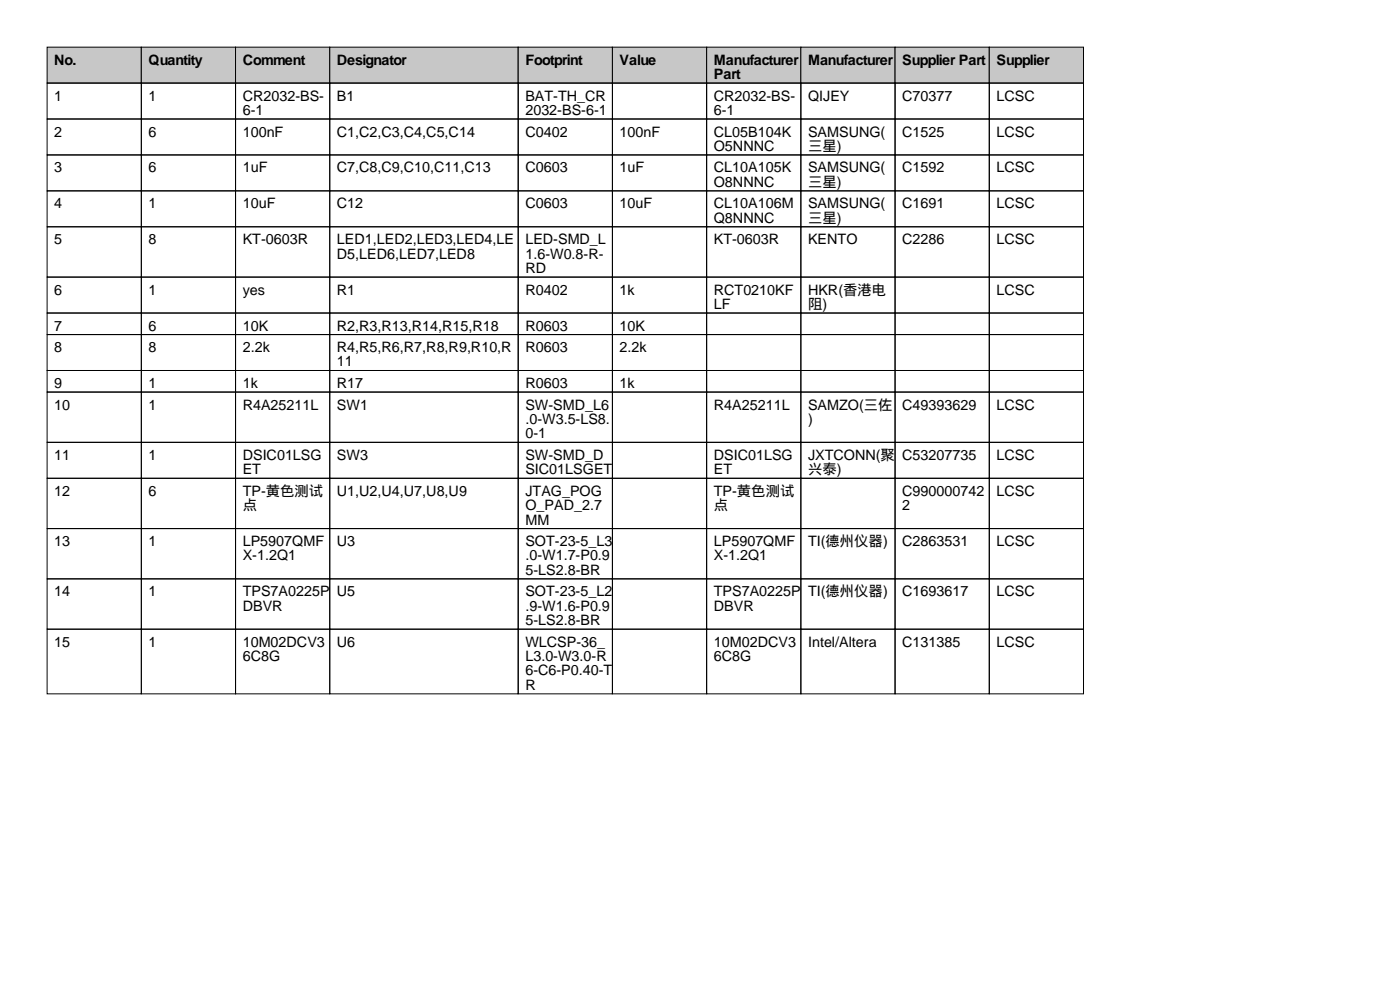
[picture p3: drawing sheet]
<svg xmlns="http://www.w3.org/2000/svg" width="297mm" height="210mm" viewBox="0 0 297 210" stroke-linecap="round" stroke-linejoin="round" font-family="sans-serif">
<defs><g id="words">
<g font-size="3">
<text x="11.5" y="13.7">No.</text>
<text x="31.5" y="13.7">Quantity</text>
<text x="51.5" y="13.7">Comment</text>
<text x="71.5" y="13.7">Designator</text>
<text x="111.5" y="13.7">Footprint</text>
<text x="131.5" y="13.7">Value</text>
<text x="151.5" y="13.7">Manufacturer</text>
<text x="151.5" y="16.8">Part</text>
<text x="171.5" y="13.7">Manufacturer</text>
<text x="191.5" y="13.7">Supplier Part</text>
<text x="211.5" y="13.7">Supplier</text>
<text x="11.5" y="21.3">1</text>
<text x="31.5" y="21.3">1</text>
<text x="51.5" y="21.3">CR2032-BS-</text>
<text x="71.5" y="21.3">B1</text>
<text x="111.5" y="21.3">BAT-TH_CR</text>
<text x="151.5" y="21.3">CR2032-BS-</text>
<text x="171.5" y="21.3">QIJEY</text>
<text x="191.5" y="21.3">C70377</text>
<text x="211.5" y="21.3">LCSC</text>
<text x="11.5" y="29">2</text>
<text x="31.5" y="29">6</text>
<text x="51.5" y="24.4">6-1</text>
<text x="51.5" y="29">100nF</text>
<text x="71.5" y="29">C1,C2,C3,C4,C5,C14</text>
<text x="111.5" y="24.4">2032-BS-6-1</text>
<text x="111.5" y="29">C0402</text>
<text x="131.5" y="29">100nF</text>
<text x="151.5" y="24.4">6-1</text>
<text x="151.5" y="29">CL05B104K</text>
<text x="171.5" y="29">SAMSUNG(</text>
<text x="191.5" y="29">C1525</text>
<text x="211.5" y="29">LCSC</text>
<text x="151.5" y="32">O5NNNC</text>
<text x="171.5" y="32">三星)</text>
<text x="11.5" y="36.6">3</text>
<text x="31.5" y="36.6">6</text>
<text x="51.5" y="36.6">1uF</text>
<text x="71.5" y="36.6">C7,C8,C9,C10,C11,C13</text>
<text x="111.5" y="36.6">C0603</text>
<text x="131.5" y="36.6">1uF</text>
<text x="151.5" y="36.6">CL10A105K</text>
<text x="151.5" y="39.6">O8NNNC</text>
<text x="171.5" y="36.6">SAMSUNG(</text>
<text x="171.5" y="39.6">三星)</text>
<text x="191.5" y="36.6">C1592</text>
<text x="211.5" y="36.6">LCSC</text>
<text x="11.5" y="44.2">4</text>
<text x="31.5" y="44.2">1</text>
<text x="51.5" y="44.2">10uF</text>
<text x="71.5" y="44.2">C12</text>
<text x="111.5" y="44.2">C0603</text>
<text x="131.5" y="44.2">10uF</text>
<text x="151.5" y="44.2">CL10A106M</text>
<text x="151.5" y="47.2">Q8NNNC</text>
<text x="171.5" y="44.2">SAMSUNG(</text>
<text x="171.5" y="47.2">三星)</text>
<text x="191.5" y="44.2">C1691</text>
<text x="211.5" y="44.2">LCSC</text>
<text x="11.5" y="51.8">5</text>
<text x="31.5" y="51.8">8</text>
<text x="51.5" y="51.8">KT-0603R</text>
<text x="71.5" y="51.8">LED1,LED2,LED3,LED4,LE</text>
<text x="111.5" y="51.8">LED-SMD_L</text>
<text x="151.5" y="51.8">KT-0603R</text>
<text x="171.5" y="51.8">KENTO</text>
<text x="191.5" y="51.8">C2286</text>
<text x="211.5" y="51.8">LCSC</text>
<text x="71.5" y="54.9">D5,LED6,LED7,LED8</text>
<text x="111.5" y="54.9">1.6-W0.8-R-</text>
<text x="111.5" y="57.9">RD</text>
<text x="11.5" y="62.5">6</text>
<text x="31.5" y="62.5">1</text>
<text x="51.5" y="62.5">yes</text>
<text x="71.5" y="62.5">R1</text>
<text x="111.5" y="62.5">R0402</text>
<text x="131.5" y="62.5">1k</text>
<text x="151.5" y="62.5">RCT0210KF</text>
<text x="151.5" y="65.5">LF</text>
<text x="171.5" y="62.5">HKR(香港电</text>
<text x="171.5" y="65.5">阻)</text>
<text x="211.5" y="62.5">LCSC</text>
<text x="11.5" y="70.1">7</text>
<text x="31.5" y="70.1">6</text>
<text x="51.5" y="70.1">10K</text>
<text x="71.5" y="70.1">R2,R3,R13,R14,R15,R18</text>
<text x="111.5" y="70.1">R0603</text>
<text x="131.5" y="70.1">10K</text>
<text x="11.5" y="74.7">8</text>
<text x="31.5" y="74.7">8</text>
<text x="51.5" y="74.7">2.2k</text>
<text x="71.5" y="74.7">R4,R5,R6,R7,R8,R9,R10,R</text>
<text x="71.5" y="77.7">11</text>
<text x="111.5" y="74.7">R0603</text>
<text x="131.5" y="74.7">2.2k</text>
<text x="11.5" y="82.3">9</text>
<text x="31.5" y="82.3">1</text>
<text x="51.5" y="82.3">1k</text>
<text x="71.5" y="82.3">R17</text>
<text x="111.5" y="82.3">R0603</text>
<text x="131.5" y="82.3">1k</text>
<text x="11.5" y="86.9">10</text>
<text x="31.5" y="86.9">1</text>
<text x="51.5" y="86.9">R4A25211L</text>
<text x="71.5" y="86.9">SW1</text>
<text x="111.5" y="86.9">SW-SMD_L6</text>
<text x="111.5" y="89.9">.0-W3.5-LS8.</text>
<text x="151.5" y="86.9">R4A25211L</text>
<text x="171.5" y="86.9">SAMZO(三佐</text>
<text x="171.5" y="89.9">)</text>
<text x="191.5" y="86.9">C49393629</text>
<text x="211.5" y="86.9">LCSC</text>
<text x="111.5" y="93">0-1</text>
<text x="11.5" y="97.5">11</text>
<text x="31.5" y="97.5">1</text>
<text x="51.5" y="97.5">DSIC01LSG</text>
<text x="51.5" y="100.6">ET</text>
<text x="71.5" y="97.5">SW3</text>
<text x="111.5" y="97.5">SW-SMD_D</text>
<text x="111.5" y="100.6">SIC01LSGET</text>
<text x="151.5" y="97.5">DSIC01LSG</text>
<text x="151.5" y="100.6">ET</text>
<text x="171.5" y="97.5">JXTCONN(聚</text>
<text x="171.5" y="100.6">兴泰)</text>
<text x="191.5" y="97.5">C53207735</text>
<text x="211.5" y="97.5">LCSC</text>
<text x="11.5" y="105.2">12</text>
<text x="31.5" y="105.2">6</text>
<text x="51.5" y="105.2">TP-黄色测试</text>
<text x="71.5" y="105.2">U1,U2,U4,U7,U8,U9</text>
<text x="111.5" y="105.2">JTAG_POG</text>
<text x="151.5" y="105.2">TP-黄色测试</text>
<text x="191.5" y="105.2">C990000742</text>
<text x="211.5" y="105.2">LCSC</text>
<text x="51.5" y="108.2">点</text>
<text x="111.5" y="108.2">O_PAD_2.7</text>
<text x="111.5" y="111.3">MM</text>
<text x="151.5" y="108.2">点</text>
<text x="191.5" y="108.2">2</text>
<text x="11.5" y="115.8">13</text>
<text x="31.5" y="115.8">1</text>
<text x="51.5" y="115.8">LP5907QMF</text>
<text x="51.5" y="118.9">X-1.2Q1</text>
<text x="71.5" y="115.8">U3</text>
<text x="111.5" y="115.8">SOT-23-5_L3</text>
<text x="111.5" y="118.9">.0-W1.7-P0.9</text>
<text x="151.5" y="115.8">LP5907QMF</text>
<text x="151.5" y="118.9">X-1.2Q1</text>
<text x="171.5" y="115.8">TI(德州仪器)</text>
<text x="191.5" y="115.8">C2863531</text>
<text x="211.5" y="115.8">LCSC</text>
<text x="111.5" y="121.9">5-LS2.8-BR</text>
<text x="11.5" y="126.5">14</text>
<text x="31.5" y="126.5">1</text>
<text x="51.5" y="126.5">TPS7A0225P</text>
<text x="51.5" y="129.5">DBVR</text>
<text x="71.5" y="126.5">U5</text>
<text x="111.5" y="126.5">SOT-23-5_L2</text>
<text x="111.5" y="129.5">.9-W1.6-P0.9</text>
<text x="151.5" y="126.5">TPS7A0225P</text>
<text x="151.5" y="129.5">DBVR</text>
<text x="171.5" y="126.5">TI(德州仪器)</text>
<text x="191.5" y="126.5">C1693617</text>
<text x="211.5" y="126.5">LCSC</text>
<text x="11.5" y="137.2">15</text>
<text x="31.5" y="137.2">1</text>
<text x="51.5" y="137.2">10M02DCV3</text>
<text x="71.5" y="137.2">U6</text>
<text x="111.5" y="132.6">5-LS2.8-BR</text>
<text x="111.5" y="137.2">WLCSP-36_</text>
<text x="151.5" y="137.2">10M02DCV3</text>
<text x="171.5" y="137.2">Intel/Altera</text>
<text x="191.5" y="137.2">C131385</text>
<text x="211.5" y="137.2">LCSC</text>
<text x="51.5" y="140.2">6C8G</text>
<text x="111.5" y="140.2">L3.0-W3.0-R</text>
<text x="111.5" y="143.3">6-C6-P0.40-T</text>
<text x="151.5" y="140.2">6C8G</text>
<text x="111.5" y="146.3">R</text>
</g>
</g></defs>
<g fill="#c7c7c7" stroke="#000" stroke-width=".21">
<path d="M10 10h20v7.6h-20z"/>
<path d="M30 10h20v7.6h-20z"/>
<path d="M50 10h20v7.6h-20z"/>
<path d="M70 10h40v7.6h-40z"/>
<path d="M110 10h20v7.6h-20z"/>
<path d="M130 10h20v7.6h-20z"/>
<path d="M150 10h20v7.6h-20z"/>
<path d="M170 10h20v7.6h-20z"/>
<path d="M190 10h20v7.6h-20z"/>
<path d="M210 10h20v7.6h-20z"/>
</g>
<g fill="none" stroke="#000" stroke-width=".21">
<path d="M10 17.6h20v7.6h-20zM30 17.6h20v7.6h-20zM50 17.6h20v7.6h-20zM70 17.6h40v7.6h-40zM110 17.6h20v7.6h-20zM130 17.6h20v7.6h-20zM150 17.6h20v7.6h-20zM170 17.6h20v7.6h-20zM190 17.6h20v7.6h-20zM210 17.6h20v7.6h-20zM10 25.2h20v7.7h-20zM10 32.9h20v7.6h-20z"/>
<path d="M30 25.2h20v7.7h-20zM30 32.9h20v7.6h-20zM50 25.2h20v7.7h-20zM50 32.9h20v7.6h-20zM70 25.2h40v7.7h-40zM70 32.9h40v7.6h-40zM110 25.2h20v7.7h-20zM110 32.9h20v7.6h-20zM130 25.2h20v7.7h-20zM130 32.9h20v7.6h-20zM150 25.2h20v7.7h-20zM150 32.9h20v7.6h-20z"/>
<path d="M170 25.2h20v7.7h-20zM170 32.9h20v7.6h-20zM190 25.2h20v7.7h-20zM190 32.9h20v7.6h-20zM210 25.2h20v7.7h-20zM210 32.9h20v7.6h-20zM10 40.5h20v7.6h-20zM10 48.1h20v10.7h-20zM10 58.8h20v7.6h-20zM30 40.5h20v7.6h-20zM30 48.1h20v10.7h-20zM30 58.8h20v7.6h-20z"/>
<path d="M50 40.5h20v7.6h-20zM50 48.1h20v10.7h-20zM50 58.8h20v7.6h-20zM70 40.5h40v7.6h-40zM70 48.1h40v10.7h-40zM70 58.8h40v7.6h-40zM110 40.5h20v7.6h-20zM110 48.1h20v10.7h-20zM110 58.8h20v7.6h-20zM130 40.5h20v7.6h-20zM130 48.1h20v10.7h-20zM130 58.8h20v7.6h-20z"/>
<path d="M150 40.5h20v7.6h-20zM150 48.1h20v10.7h-20zM150 58.8h20v7.6h-20zM170 40.5h20v7.6h-20zM170 48.1h20v10.7h-20zM170 58.8h20v7.6h-20zM190 40.5h20v7.6h-20zM190 48.1h20v10.7h-20zM190 58.8h20v7.6h-20zM210 40.5h20v7.6h-20zM210 48.1h20v10.7h-20zM210 58.8h20v7.6h-20z"/>
<path d="M10 66.4h20v4.6h-20zM10 71h20v7.6h-20zM10 78.6h20v4.6h-20zM30 66.4h20v4.6h-20zM30 71h20v7.6h-20zM30 78.6h20v4.6h-20zM50 66.4h20v4.6h-20zM50 71h20v7.6h-20zM50 78.6h20v4.6h-20zM70 66.4h40v4.6h-40zM70 71h40v7.6h-40zM70 78.6h40v4.6h-40z"/>
<path d="M110 66.4h20v4.6h-20zM110 71h20v7.6h-20zM110 78.6h20v4.6h-20zM130 66.4h20v4.6h-20zM130 71h20v7.6h-20zM130 78.6h20v4.6h-20zM150 66.4h20v4.6h-20zM150 71h20v7.6h-20zM150 78.6h20v4.6h-20zM170 66.4h20v4.6h-20zM170 71h20v7.6h-20zM170 78.6h20v4.6h-20z"/>
<path d="M190 66.4h20v4.6h-20zM190 71h20v7.6h-20zM190 78.6h20v4.6h-20zM210 66.4h20v4.6h-20zM210 71h20v7.6h-20zM210 78.6h20v4.6h-20zM10 83.2h20v10.6h-20zM10 93.8h20v7.6h-20zM30 83.2h20v10.6h-20zM30 93.8h20v7.6h-20zM50 83.2h20v10.6h-20zM50 93.8h20v7.6h-20z"/>
<path d="M70 83.2h40v10.6h-40zM70 93.8h40v7.6h-40zM110 83.2h20v10.6h-20zM110 93.8h20v7.6h-20zM130 83.2h20v10.6h-20zM130 93.8h20v7.6h-20zM150 83.2h20v10.6h-20zM150 93.8h20v7.6h-20zM170 83.2h20v10.6h-20zM170 93.8h20v7.6h-20zM190 83.2h20v10.6h-20zM190 93.8h20v7.6h-20z"/>
<path d="M210 83.2h20v10.6h-20zM210 93.8h20v7.6h-20zM10 101.4h20v10.7h-20zM10 112.1h20v10.7h-20zM30 101.4h20v10.7h-20zM30 112.1h20v10.7h-20zM50 101.4h20v10.7h-20zM50 112.1h20v10.7h-20zM70 101.4h40v10.7h-40zM70 112.1h40v10.7h-40zM110 101.4h20v10.7h-20zM110 112.1h20v10.7h-20z"/>
<path d="M130 101.4h20v10.7h-20zM130 112.1h20v10.7h-20zM150 101.4h20v10.7h-20zM150 112.1h20v10.7h-20zM170 101.4h20v10.7h-20zM170 112.1h20v10.7h-20zM190 101.4h20v10.7h-20zM190 112.1h20v10.7h-20zM210 101.4h20v10.7h-20zM210 112.1h20v10.7h-20zM10 122.8h20v10.6h-20zM10 133.4h20v13.8h-20z"/>
<path d="M30 122.8h20v10.6h-20zM30 133.4h20v13.8h-20zM50 122.8h20v10.6h-20zM50 133.4h20v13.8h-20zM70 122.8h40v10.6h-40zM70 133.4h40v13.8h-40zM110 122.8h20v10.6h-20zM110 133.4h20v13.8h-20zM130 122.8h20v10.6h-20zM130 133.4h20v13.8h-20zM150 122.8h20v10.6h-20zM150 133.4h20v13.8h-20z"/>
<path d="M170 122.8h20v10.6h-20zM170 133.4h20v13.8h-20zM190 122.8h20v10.6h-20zM190 133.4h20v13.8h-20zM210 122.8h20v10.6h-20zM210 133.4h20v13.8h-20z"/>
</g>
<use href="#words"/>
</svg>
